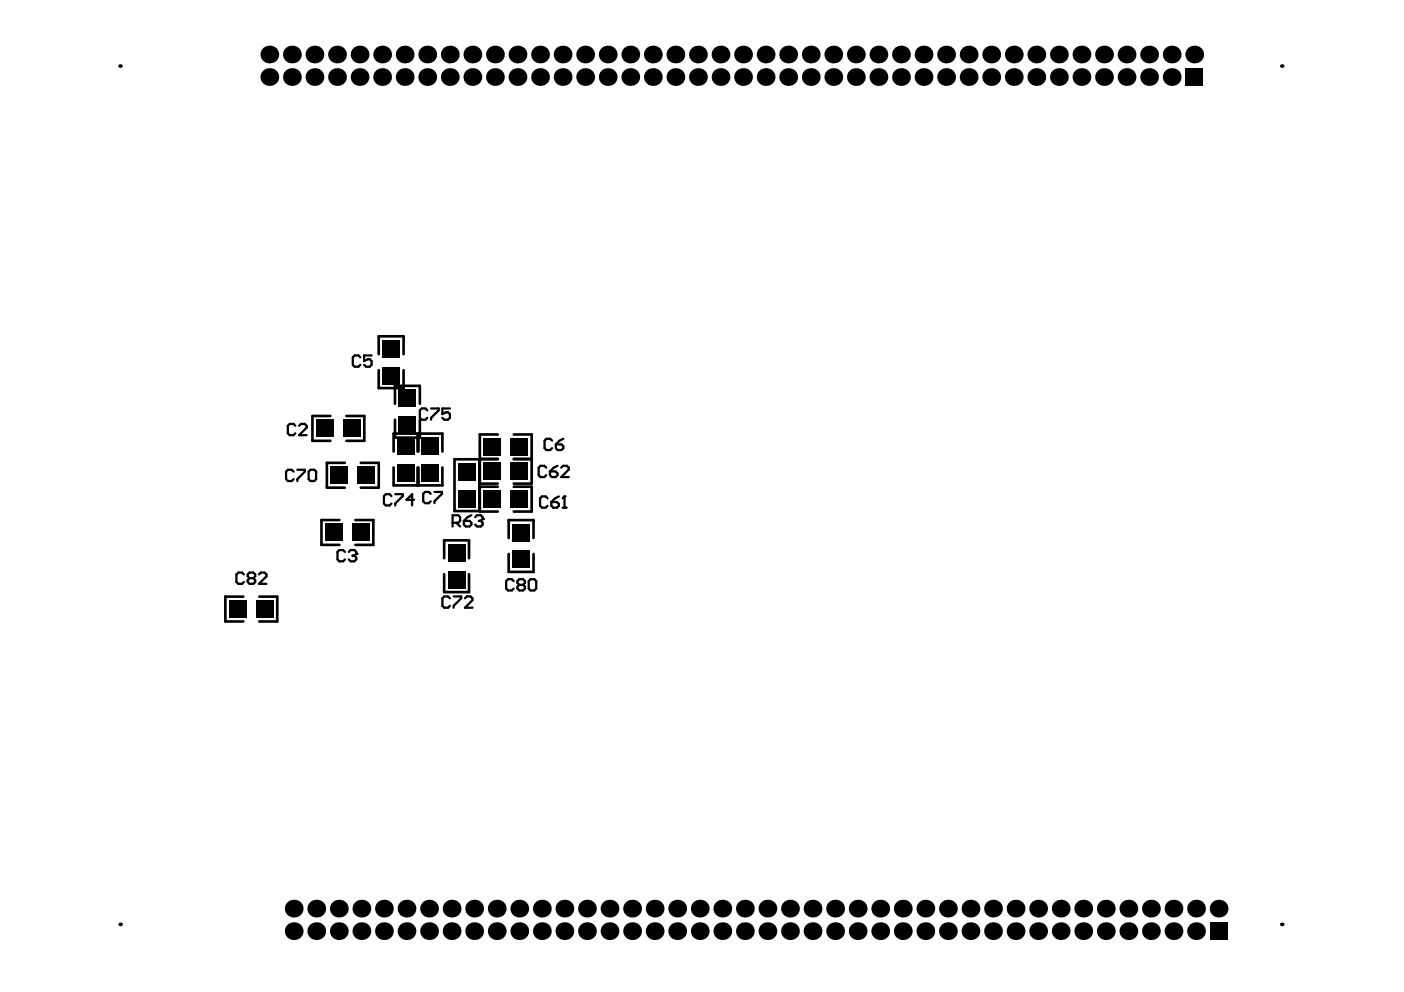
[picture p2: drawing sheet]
<svg xmlns="http://www.w3.org/2000/svg" width="297mm" height="210mm" viewBox="0 0 297 210" stroke-linecap="round" stroke-linejoin="round" font-family="sans-serif">
<g fill="#000">
<path d="M250.8 14.4h3.7v3.8h-3.7z" fill-rule="evenodd"/>
<path d="M81.3 72.4h3v2.8h-3z" fill-rule="evenodd"/>
<path d="M80.9 72h3.7v3.6h-3.7z" fill-rule="evenodd"/>
<path d="M67.3 89.1h2.9v3.1h-2.9z" fill-rule="evenodd"/>
<path d="M66.9 88.8h3.6v3.7h-3.6z" fill-rule="evenodd"/>
<path d="M70.4 99.1h2.8v3h-2.8z" fill-rule="evenodd"/>
<path d="M70 98.7h3.6v3.7h-3.6z" fill-rule="evenodd"/>
<path d="M73 89.1h2.9v3.1h-2.9z" fill-rule="evenodd"/>
<path d="M72.6 88.8h3.7v3.7h-3.7z" fill-rule="evenodd"/>
<path d="M76.1 99.1h2.8v3h-2.8z" fill-rule="evenodd"/>
<path d="M75.7 98.7h3.6v3.7h-3.6z" fill-rule="evenodd"/>
<path d="M81.3 78.1h3v2.8h-3z" fill-rule="evenodd"/>
<path d="M80.9 77.7h3.7v3.6h-3.7z" fill-rule="evenodd"/>
<path d="M84.4 92.9h3v2.9h-3z" fill-rule="evenodd"/>
<path d="M84.7 82.8h3v2.9h-3z" fill-rule="evenodd"/>
<path d="M84.7 88.5h3v2.9h-3z" fill-rule="evenodd"/>
<path d="M84 92.6h3.8v3.6h-3.8z" fill-rule="evenodd"/>
<path d="M84.3 82.5h3.8v3.6h-3.8z" fill-rule="evenodd"/>
<path d="M84.3 88.2h3.8v3.6h-3.8z" fill-rule="evenodd"/>
<path d="M89.5 92.9h3v2.9h-3z" fill-rule="evenodd"/>
<path d="M89.1 92.6h3.8v3.6h-3.8z" fill-rule="evenodd"/>
<path d="M102.3 92.7h3.7v3.7h-3.7z" fill-rule="evenodd"/>
<path d="M102.7 93.1h2.9v3h-2.9z" fill-rule="evenodd"/>
<path d="M108 92.7h3.7v3.7h-3.7z" fill-rule="evenodd"/>
<path d="M108.4 93.1h2.9v3h-2.9z" fill-rule="evenodd"/>
<path d="M69.2 111.2h2.9v3h-2.9z" fill-rule="evenodd"/>
<path d="M68.8 110.8h3.7v3.8h-3.7z" fill-rule="evenodd"/>
<path d="M74.9 111.2h2.9v3h-2.9z" fill-rule="evenodd"/>
<path d="M74.5 110.8h3.7v3.8h-3.7z" fill-rule="evenodd"/>
<path d="M84.4 98.7h3v2.8h-3z" fill-rule="evenodd"/>
<path d="M84 98.3h3.8v3.6h-3.8z" fill-rule="evenodd"/>
<path d="M89.5 98.7h3v2.8h-3z" fill-rule="evenodd"/>
<path d="M89.1 98.3h3.8v3.6h-3.8z" fill-rule="evenodd"/>
<path d="M94.7 115.2h3.8v3.6h-3.8z" fill-rule="evenodd"/>
<path d="M95.1 115.5h3v2.9h-3z" fill-rule="evenodd"/>
<path d="M97.3 98.4h3v2.8h-3z" fill-rule="evenodd"/>
<path d="M97.3 104.1h3v2.8h-3z" fill-rule="evenodd"/>
<path d="M96.9 98h3.8v3.6h-3.8z" fill-rule="evenodd"/>
<path d="M96.9 103.7h3.8v3.6h-3.8z" fill-rule="evenodd"/>
<path d="M102.3 97.8h3.7v3.8h-3.7z" fill-rule="evenodd"/>
<path d="M102.3 103.7h3.7v3.8h-3.7z" fill-rule="evenodd"/>
<path d="M102.7 98.2h2.9v3h-2.9z" fill-rule="evenodd"/>
<path d="M102.7 104.1h2.9v3h-2.9z" fill-rule="evenodd"/>
<path d="M108 97.8h3.7v3.8h-3.7z" fill-rule="evenodd"/>
<path d="M108 103.7h3.7v3.8h-3.7z" fill-rule="evenodd"/>
<path d="M108.4 98.2h2.9v3h-2.9z" fill-rule="evenodd"/>
<path d="M108.4 104.1h2.9v3h-2.9z" fill-rule="evenodd"/>
<path d="M108.7 117h3.1v2.8h-3.1z" fill-rule="evenodd"/>
<path d="M108.7 111.3h3.1v2.8h-3.1z" fill-rule="evenodd"/>
<path d="M108.4 110.9h3.7v3.6h-3.7z" fill-rule="evenodd"/>
<path d="M48.9 127.4h2.8v3h-2.8z" fill-rule="evenodd"/>
<path d="M48.5 127h3.6v3.8h-3.6z" fill-rule="evenodd"/>
<path d="M54.6 127.4h2.9v3h-2.9z" fill-rule="evenodd"/>
<path d="M54.2 127h3.6v3.8h-3.6z" fill-rule="evenodd"/>
<path d="M94.7 120.9h3.8v3.6h-3.8z" fill-rule="evenodd"/>
<path d="M95.1 121.2h3v2.9h-3z" fill-rule="evenodd"/>
<path d="M108.4 116.6h3.7v3.6h-3.7z" fill-rule="evenodd"/>
<path d="M255.9 195.1h3.8v3.8h-3.8z" fill-rule="evenodd"/>
</g>
<g fill="#000">
<circle cx="25.4" cy="14" r=".38"/>
<circle cx="57" cy="16.3" r="1.88"/>
<circle cx="57" cy="11.5" r="1.88"/>
<circle cx="61.8" cy="16.3" r="1.88"/>
<circle cx="61.8" cy="11.5" r="1.88"/>
<circle cx="66.5" cy="16.3" r="1.88"/>
<circle cx="66.5" cy="11.5" r="1.88"/>
<circle cx="71.3" cy="11.5" r="1.88"/>
<circle cx="71.3" cy="16.3" r="1.88"/>
<circle cx="76.1" cy="16.3" r="1.88"/>
<circle cx="76.1" cy="11.5" r="1.88"/>
<circle cx="80.8" cy="16.3" r="1.88"/>
<circle cx="80.8" cy="11.5" r="1.88"/>
<circle cx="85.6" cy="11.5" r="1.88"/>
<circle cx="85.6" cy="16.3" r="1.88"/>
<circle cx="90.4" cy="16.3" r="1.88"/>
<circle cx="90.4" cy="11.5" r="1.88"/>
<circle cx="95.2" cy="11.5" r="1.88"/>
<circle cx="95.2" cy="16.3" r="1.88"/>
<circle cx="99.9" cy="16.3" r="1.88"/>
<circle cx="99.9" cy="11.5" r="1.88"/>
<circle cx="104.7" cy="11.5" r="1.88"/>
<circle cx="104.7" cy="16.3" r="1.88"/>
<circle cx="109.5" cy="16.3" r="1.88"/>
<circle cx="109.5" cy="11.5" r="1.88"/>
<circle cx="114.3" cy="11.5" r="1.88"/>
<circle cx="114.3" cy="16.3" r="1.88"/>
<circle cx="119" cy="16.3" r="1.88"/>
<circle cx="119" cy="11.5" r="1.88"/>
<circle cx="123.8" cy="11.5" r="1.88"/>
<circle cx="123.8" cy="16.3" r="1.88"/>
<circle cx="128.6" cy="16.3" r="1.88"/>
<circle cx="128.6" cy="11.5" r="1.88"/>
<circle cx="133.3" cy="16.3" r="1.88"/>
<circle cx="133.3" cy="11.5" r="1.88"/>
<circle cx="138.1" cy="16.3" r="1.88"/>
<circle cx="138.1" cy="11.5" r="1.88"/>
<circle cx="142.9" cy="11.5" r="1.88"/>
<circle cx="142.9" cy="16.3" r="1.88"/>
<circle cx="147.7" cy="16.3" r="1.88"/>
<circle cx="147.7" cy="11.5" r="1.88"/>
<circle cx="152.4" cy="16.3" r="1.88"/>
<circle cx="152.4" cy="11.5" r="1.88"/>
<circle cx="157.2" cy="16.3" r="1.88"/>
<circle cx="157.2" cy="11.5" r="1.88"/>
<circle cx="162" cy="11.5" r="1.88"/>
<circle cx="162" cy="16.3" r="1.88"/>
<circle cx="166.8" cy="11.5" r="1.88"/>
<circle cx="166.8" cy="16.3" r="1.88"/>
<circle cx="171.5" cy="16.3" r="1.88"/>
<circle cx="171.5" cy="11.5" r="1.88"/>
<circle cx="176.3" cy="16.3" r="1.88"/>
<circle cx="176.3" cy="11.5" r="1.88"/>
<circle cx="181.1" cy="11.5" r="1.88"/>
<circle cx="181.1" cy="16.3" r="1.88"/>
<circle cx="185.8" cy="16.3" r="1.88"/>
<circle cx="185.8" cy="11.5" r="1.88"/>
<circle cx="190.6" cy="16.3" r="1.88"/>
<circle cx="190.6" cy="11.5" r="1.88"/>
<circle cx="195.4" cy="16.3" r="1.88"/>
<circle cx="195.4" cy="11.5" r="1.88"/>
<circle cx="200.2" cy="16.3" r="1.88"/>
<circle cx="200.2" cy="11.5" r="1.88"/>
<circle cx="204.9" cy="11.5" r="1.88"/>
<circle cx="204.9" cy="16.3" r="1.88"/>
<circle cx="209.7" cy="16.3" r="1.88"/>
<circle cx="209.7" cy="11.5" r="1.88"/>
<circle cx="214.5" cy="11.5" r="1.88"/>
<circle cx="214.5" cy="16.3" r="1.88"/>
<circle cx="219.3" cy="16.3" r="1.88"/>
<circle cx="219.3" cy="11.5" r="1.88"/>
<circle cx="224" cy="11.5" r="1.88"/>
<circle cx="224" cy="16.3" r="1.88"/>
<circle cx="228.8" cy="16.3" r="1.88"/>
<circle cx="228.8" cy="11.5" r="1.88"/>
<circle cx="233.6" cy="11.5" r="1.88"/>
<circle cx="233.6" cy="16.3" r="1.88"/>
<circle cx="238.3" cy="11.5" r="1.88"/>
<circle cx="238.3" cy="16.3" r="1.88"/>
<circle cx="243.1" cy="16.3" r="1.88"/>
<circle cx="243.1" cy="11.5" r="1.88"/>
<circle cx="247.9" cy="16.3" r="1.88"/>
<circle cx="247.9" cy="11.5" r="1.88"/>
<circle cx="252.7" cy="11.5" r="1.88"/>
<circle cx="271.2" cy="14" r=".38"/>
<circle cx="75.4" cy="117.2" r=".24"/>
<circle cx="102.1" cy="109.8" r=".24"/>
<circle cx="119.4" cy="105" r=".24"/>
<circle cx="25.4" cy="195.6" r=".38"/>
<circle cx="62.1" cy="197" r="1.88"/>
<circle cx="62.1" cy="192.3" r="1.88"/>
<circle cx="66.9" cy="192.3" r="1.88"/>
<circle cx="66.9" cy="197" r="1.88"/>
<circle cx="71.7" cy="192.3" r="1.88"/>
<circle cx="71.7" cy="197" r="1.88"/>
<circle cx="76.5" cy="192.3" r="1.88"/>
<circle cx="76.5" cy="197" r="1.88"/>
<circle cx="81.2" cy="197" r="1.88"/>
<circle cx="81.2" cy="192.3" r="1.88"/>
<circle cx="86" cy="197" r="1.88"/>
<circle cx="86" cy="192.3" r="1.88"/>
<circle cx="90.8" cy="192.3" r="1.88"/>
<circle cx="90.8" cy="197" r="1.88"/>
<circle cx="95.5" cy="197" r="1.88"/>
<circle cx="95.5" cy="192.3" r="1.88"/>
<circle cx="100.3" cy="197" r="1.88"/>
<circle cx="100.3" cy="192.3" r="1.88"/>
<circle cx="105.1" cy="197" r="1.88"/>
<circle cx="105.1" cy="192.3" r="1.88"/>
<circle cx="109.9" cy="192.3" r="1.88"/>
<circle cx="109.9" cy="197" r="1.88"/>
<circle cx="114.6" cy="192.3" r="1.88"/>
<circle cx="114.6" cy="197" r="1.88"/>
<circle cx="119.4" cy="197" r="1.88"/>
<circle cx="119.4" cy="192.3" r="1.88"/>
<circle cx="124.2" cy="192.3" r="1.88"/>
<circle cx="124.2" cy="197" r="1.88"/>
<circle cx="129" cy="197" r="1.88"/>
<circle cx="129" cy="192.3" r="1.88"/>
<circle cx="133.7" cy="197" r="1.88"/>
<circle cx="133.7" cy="192.3" r="1.88"/>
<circle cx="138.5" cy="197" r="1.88"/>
<circle cx="138.5" cy="192.3" r="1.88"/>
<circle cx="143.3" cy="192.3" r="1.88"/>
<circle cx="143.3" cy="197" r="1.88"/>
<circle cx="148" cy="192.3" r="1.88"/>
<circle cx="148" cy="197" r="1.88"/>
<circle cx="152.8" cy="192.3" r="1.88"/>
<circle cx="152.8" cy="197" r="1.88"/>
<circle cx="157.6" cy="197" r="1.88"/>
<circle cx="157.6" cy="192.3" r="1.88"/>
<circle cx="162.4" cy="192.3" r="1.88"/>
<circle cx="162.4" cy="197" r="1.88"/>
<circle cx="167.1" cy="192.3" r="1.88"/>
<circle cx="167.1" cy="197" r="1.88"/>
<circle cx="171.9" cy="192.3" r="1.88"/>
<circle cx="171.9" cy="197" r="1.88"/>
<circle cx="176.7" cy="197" r="1.88"/>
<circle cx="176.7" cy="192.3" r="1.88"/>
<circle cx="181.5" cy="192.3" r="1.88"/>
<circle cx="181.5" cy="197" r="1.88"/>
<circle cx="186.2" cy="197" r="1.88"/>
<circle cx="186.2" cy="192.3" r="1.88"/>
<circle cx="191" cy="192.3" r="1.88"/>
<circle cx="191" cy="197" r="1.88"/>
<circle cx="195.8" cy="197" r="1.88"/>
<circle cx="195.8" cy="192.3" r="1.88"/>
<circle cx="200.5" cy="197" r="1.88"/>
<circle cx="200.5" cy="192.3" r="1.88"/>
<circle cx="205.3" cy="192.3" r="1.88"/>
<circle cx="205.3" cy="197" r="1.88"/>
<circle cx="210.1" cy="197" r="1.88"/>
<circle cx="210.1" cy="192.3" r="1.88"/>
<circle cx="214.9" cy="197" r="1.88"/>
<circle cx="214.9" cy="192.3" r="1.88"/>
<circle cx="219.6" cy="192.3" r="1.88"/>
<circle cx="219.6" cy="197" r="1.88"/>
<circle cx="224.4" cy="197" r="1.88"/>
<circle cx="224.4" cy="192.3" r="1.88"/>
<circle cx="229.2" cy="197" r="1.88"/>
<circle cx="229.2" cy="192.3" r="1.88"/>
<circle cx="234" cy="192.3" r="1.88"/>
<circle cx="234" cy="197" r="1.88"/>
<circle cx="238.7" cy="197" r="1.88"/>
<circle cx="238.7" cy="192.3" r="1.88"/>
<circle cx="243.5" cy="192.3" r="1.88"/>
<circle cx="243.5" cy="197" r="1.88"/>
<circle cx="248.3" cy="192.3" r="1.88"/>
<circle cx="248.3" cy="197" r="1.88"/>
<circle cx="253" cy="192.3" r="1.88"/>
<circle cx="253" cy="197" r="1.88"/>
<circle cx="257.8" cy="192.3" r="1.88"/>
<circle cx="271.2" cy="195.6" r=".38"/>
</g>
<g fill="none" stroke="#000" stroke-width=".56">
<path d="M80.1 74.9v-3.7h5.3v3.7M80.1 78.3v3.8h5.3v-3.8M69.9 88h-3.8v5.3h3.8M73 97.9h-3.8v5.3h3.8M73.3 88h3.8v5.3h-3.8M76.3 97.9h3.8v5.3h-3.8M83.3 95.5v-3.8h10.3v3.8M83.3 98.9v3.8h10.3v-3.8M83.6 85.4v-3.8h5.2v3.8M83.6 88.8v3.8h5.2v-3.8M88.3 91.7v3.8M88.3 98.9v3.8"/>
<path d="M88.5 91.7v3.8M88.5 98.9v3.8M96.2 97.2h5.2v10.9h-5.2zM101.5 97.2h3.8M101.5 97.1h3.8M105.3 91.9h-3.8v10.4h3.8M108.7 91.9h3.8v10.4h-3.8M108.7 97.2h3.8M108.7 97.1h3.8M71.8 110h-3.8v5.3h3.8M75.2 110h3.8v5.3h-3.8M94 118.1v-3.8h5.2v3.8"/>
<path d="M105.3 103h-3.8v5.2h3.8M107.6 113.8v-3.8h5.3v3.8M107.6 117.2v3.8h5.3v-3.8M108.7 103h3.8v5.2h-3.8M51.5 126.2h-3.8v5.3h3.8M54.9 126.2h3.8v5.3h-3.8M94 121.5v3.8h5.2v-3.8"/>
</g>
<g fill="none" stroke="#000" stroke-width=".48">
<path d="M76.2 75.6l-.4-.4h-.8l-.4 .4v1.6l.4 .4h.8l.4-.4M78.6 75.2h-1.6v1.2l.8-.4h.4l.4 .4v.8l-.4 .4h-.8l-.4-.4M62.1 99.8l-.4-.4h-.8l-.4 .4v1.6l.4 .4h.8l.4-.4M62.5 90.1l-.4-.4h-.8l-.4 .4v1.6l.4 .4h.8l.4-.4M62.9 99.4h1.6v.4l-1.6 1.6v.4M63.3 90.1l.4-.4h.8l.4 .4v.4l-1.6 1.6h1.6M65.3 99.8l.4-.4h.8l.4 .4v1.6l-.4 .4h-.8l-.4-.4zM90.4 86.8l-.4-.4h-.8l-.4 .4v1.6l.4 .4h.8l.4-.4M91.2 86.4h1.6v.4l-1.6 1.6v.4M95.2 86.4h-1.6v1.2l.8-.4h.4l.4 .4v.8l-.4 .4h-.8l-.4-.4M115.6 99l-.4-.4h-.8l-.4 .4v1.5l.4 .4h.8l.4-.4M116.4 99.8h1.1l.4 .4v.3l-.4 .4h-.7l-.4-.4z"/>
<path d="M116.8 93.2l-.4-.4h-.8l-.4 .4v1.6l.4 .4h.8l.4-.4M117.6 94h1.2l.4 .4v.4l-.4 .4h-.8l-.4-.4zM117.9 98.6l-.7 .4-.8 .8M118.7 99l.4-.4h.8l.4 .4v.4l-1.6 1.5h1.6M119.2 92.8l-.8 .4-.8 .8M73 116.8l-.4-.4h-.8l-.4 .4v1.6l.4 .4h.8l.4-.4M73.8 116.8l.4-.4h.8l.4 .4v.4l-.4 .4M74.6 117.6h.4M75 117.6l.4 .4v.4l-.4 .4h-.8l-.4-.4M82.8 105l-.4-.4h-.8l-.4 .4v1.6l.4 .4h.8l.4-.4M83.6 104.6h1.6v.4l-1.6 1.6v.4M87.6 105.8h-1.6l1.2-1.2v2.4"/>
<path d="M91.1 104.5l-.4-.4h-.8l-.4 .4v1.6l.4 .4h.8l.4-.4M91.9 104.1h1.6v.4l-1.6 1.6v.4M95.8 110.6h1.1l.4-.4v-.8l-.4-.4h-1.1v2.4M96.5 110.6l.8 .8M98.1 110.2h1.2l.4 .4v.4l-.4 .4h-.8l-.4-.4zM99.7 109l-.8 .4-.8 .8M100.5 109.4l.4-.4h.8l.4 .4v.4l-.4 .4M101.3 110.2h.4M101.7 110.2l.4 .4v.4l-.4 .4h-.8l-.4-.4M115.9 105.4l-.4-.4h-.8l-.4 .4v1.6l.4 .4h.8l.4-.4M116.6 106.2h1.2l.4 .4v.4l-.4 .4h-.8l-.4-.4zM118.2 105l-.8 .4-.8 .8"/>
<path d="M119 107.4h.8M119 105.4l.4-.4v2.4M51.6 121.6l-.4-.4h-.8l-.4 .4v1.5l.4 .4h.8l.4-.4M52.8 122.3l-.4-.4v-.3l.4-.4h.8l.4 .4v.3l-.4 .4M52.8 122.3l-.4 .4v.4l.4 .4h.8l.4-.4v-.4l-.4-.4M52.8 122.3h.8M54.8 121.6l.4-.4h.8l.4 .4v.3l-1.6 1.6h1.6M95.2 126.6l-.4-.4h-.8l-.4 .4v1.6l.4 .4h.8l.4-.4M96 126.2h1.6v.4l-1.6 1.6v.4M98.4 126.6l.4-.4h.8l.4 .4v.4l-1.6 1.6h1.6M108.7 123l-.4-.4h-.8l-.4 .4v1.5l.4 .4h.8l.4-.4M109.9 123.8l-.4-.4v-.4l.4-.4h.8l.4 .4v.4l-.4 .4"/>
<path d="M109.9 123.8l-.4 .3v.4l.4 .4h.8l.4-.4v-.4l-.4-.3M109.9 123.8h.8M112.3 122.6h.8l.3 .4v1.5l-.3 .4h-.8l-.4-.4v-1.5z"/>
</g>
</svg>
